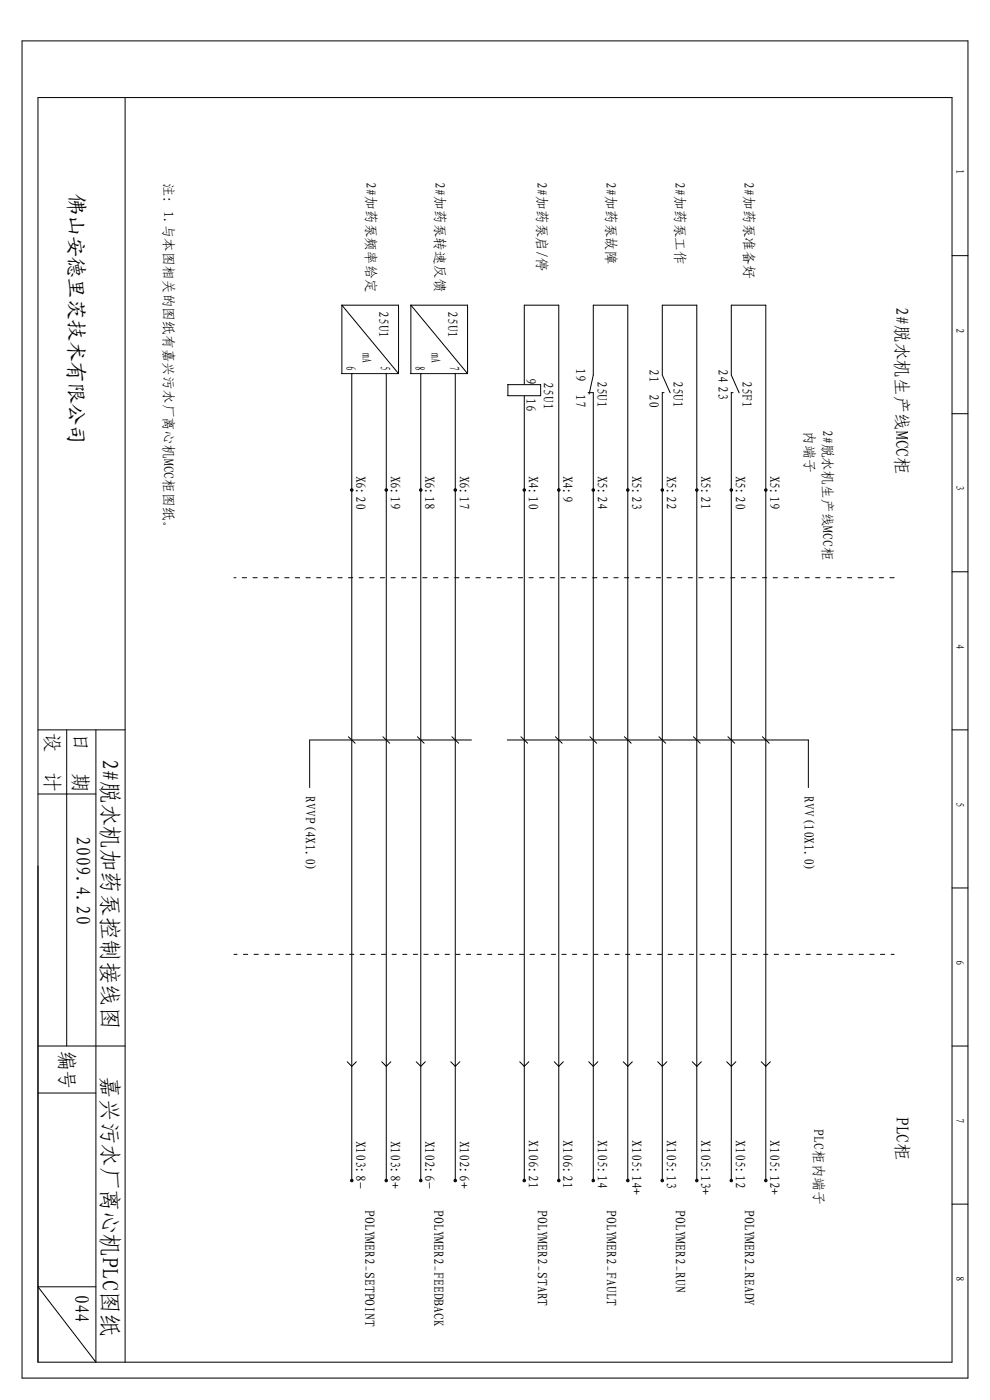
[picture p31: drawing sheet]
<svg xmlns="http://www.w3.org/2000/svg" width="210mm" height="297mm" viewBox="0 0 210 297" stroke-linecap="round" stroke-linejoin="round" font-family="sans-serif">
<defs><g id="words">
<g font-size="4.8">
<text x="21.7" y="160.9" transform="rotate(90 21.7 160.9)">2#脱水机加药泵控制接线图</text>
<text x="21.7" y="228.4" transform="rotate(90 21.7 228.4)">嘉兴污水厂离心机PLC图纸</text>
</g>
<text font-size="4.5" x="14.6" y="41.2" transform="rotate(90 14.6 41.2)">佛山安德里茨技术有限公司</text>
<g font-size="4.2">
<text x="9.7" y="155.5" transform="rotate(90 9.7 155.5)">设</text>
<text x="15.6" y="155.6" transform="rotate(90 15.6 155.6)">日</text>
<text x="9.7" y="163.9" transform="rotate(90 9.7 163.9)">计</text>
<text x="15.6" y="164" transform="rotate(90 15.6 164)">期</text>
<text x="16.2" y="177.4" transform="rotate(90 16.2 177.4)">2009.4.20</text>
<text x="12.8" y="222.9" transform="rotate(90 12.8 222.9)">编号</text>
<text x="15.9" y="274.5" transform="rotate(90 15.9 274.5)">044</text>
</g>
<g font-size="3.7">
<text x="190" y="65.2" transform="rotate(90 190 65.2)">2#脱水机生产线MCC柜</text>
<text x="190" y="236.9" transform="rotate(90 190 236.9)">PLC柜</text>
</g>
<g font-size="2.9">
<text x="34.7" y="38.9" transform="rotate(90 34.7 38.9)">注：1.与本图相关的图纸有嘉兴污水厂离心机MCC柜图纸。</text>
<text x="77.6" y="38.7" transform="rotate(90 77.6 38.7)">2#加药泵频率给定</text>
<text x="92.3" y="38.7" transform="rotate(90 92.3 38.7)">2#加药泵转速反馈</text>
<text x="114" y="38.7" transform="rotate(90 114 38.7)">2#加药泵启/停</text>
<text x="128.6" y="38.7" transform="rotate(90 128.6 38.7)">2#加药泵故障</text>
<text x="143.2" y="38.7" transform="rotate(90 143.2 38.7)">2#加药泵工作</text>
<text x="157.9" y="38.7" transform="rotate(90 157.9 38.7)">2#加药泵准备好</text>
<text x="80.3" y="65.9" transform="rotate(90 80.3 65.9)">25U1</text>
<text x="95" y="65.9" transform="rotate(90 95 65.9)">25U1</text>
<text x="73.4" y="77.6" transform="rotate(90 73.4 77.6)">6</text>
<text x="76.8" y="75" transform="rotate(90 76.8 75)">mA</text>
<text x="80.7" y="77.6" transform="rotate(90 80.7 77.6)">5</text>
<text x="88" y="77.6" transform="rotate(90 88 77.6)">8</text>
<text x="91.4" y="75" transform="rotate(90 91.4 75)">mA</text>
<text x="95.4" y="77.6" transform="rotate(90 95.4 77.6)">7</text>
<text x="111.6" y="80.1" transform="rotate(90 111.6 80.1)">9</text>
<text x="115.3" y="81.1" transform="rotate(90 115.3 81.1)">25U1</text>
<text x="122.1" y="78.2" transform="rotate(90 122.1 78.2)">19</text>
<text x="122.1" y="83.7" transform="rotate(90 122.1 83.7)">17</text>
<text x="126.6" y="80.8" transform="rotate(90 126.6 80.8)">25U1</text>
<text x="137.7" y="83.7" transform="rotate(90 137.7 83.7)">20</text>
<text x="137.7" y="78.2" transform="rotate(90 137.7 78.2)">21</text>
<text x="142.8" y="80.8" transform="rotate(90 142.8 80.8)">25U1</text>
<text x="152.3" y="78.2" transform="rotate(90 152.3 78.2)">24</text>
<text x="152.3" y="82" transform="rotate(90 152.3 82)">23</text>
<text x="157.4" y="80.8" transform="rotate(90 157.4 80.8)">25F1</text>
<text x="111.6" y="84.4" transform="rotate(90 111.6 84.4)">16</text>
<text x="170.7" y="91.5" transform="rotate(90 170.7 91.5)">内端子</text>
<text x="174.5" y="91.2" transform="rotate(90 174.5 91.2)">2#脱水机生产线MCC柜</text>
<text x="75.5" y="100.9" transform="rotate(90 75.5 100.9)">X6:20</text>
<text x="82.8" y="100.9" transform="rotate(90 82.8 100.9)">X6:19</text>
<text x="90.1" y="100.9" transform="rotate(90 90.1 100.9)">X6:18</text>
<text x="97.4" y="100.9" transform="rotate(90 97.4 100.9)">X6:17</text>
<text x="112.1" y="100.9" transform="rotate(90 112.1 100.9)">X4:10</text>
<text x="119.4" y="100.9" transform="rotate(90 119.4 100.9)">X4:9</text>
<text x="126.7" y="100.9" transform="rotate(90 126.7 100.9)">X5:24</text>
<text x="134" y="100.9" transform="rotate(90 134 100.9)">X5:23</text>
<text x="141.4" y="100.9" transform="rotate(90 141.4 100.9)">X5:22</text>
<text x="148.7" y="100.9" transform="rotate(90 148.7 100.9)">X5:21</text>
<text x="156" y="100.9" transform="rotate(90 156 100.9)">X5:20</text>
<text x="163.3" y="100.9" transform="rotate(90 163.3 100.9)">X5:19</text>
<text x="64.8" y="168.9" transform="rotate(90 64.8 168.9)">RVVP(4X1.0)</text>
<text x="170.6" y="168.9" transform="rotate(90 170.6 168.9)">RVV(10X1.0)</text>
<text x="172.6" y="239.6" transform="rotate(90 172.6 239.6)">PLC柜内端子</text>
<text x="75.5" y="242" transform="rotate(90 75.5 242)">X103:8-</text>
<text x="82.8" y="242" transform="rotate(90 82.8 242)">X103:8+</text>
<text x="90.1" y="242" transform="rotate(90 90.1 242)">X102:6-</text>
<text x="97.4" y="242" transform="rotate(90 97.4 242)">X102:6+</text>
<text x="112.1" y="241.9" transform="rotate(90 112.1 241.9)">X106:21</text>
<text x="119.4" y="241.9" transform="rotate(90 119.4 241.9)">X106:21</text>
<text x="126.7" y="241.9" transform="rotate(90 126.7 241.9)">X105:14</text>
<text x="134" y="241.9" transform="rotate(90 134 241.9)">X105:14+</text>
<text x="141.3" y="241.9" transform="rotate(90 141.3 241.9)">X105:13</text>
<text x="148.7" y="241.9" transform="rotate(90 148.7 241.9)">X105:13+</text>
<text x="156" y="241.9" transform="rotate(90 156 241.9)">X105:12</text>
<text x="163.3" y="241.9" transform="rotate(90 163.3 241.9)">X105:12+</text>
<text x="77.4" y="256.7" transform="rotate(90 77.4 256.7)">POLYMER2_SETPOINT</text>
<text x="92" y="256.7" transform="rotate(90 92 256.7)">POLYMER2_FEEDBACK</text>
<text x="114" y="256.7" transform="rotate(90 114 256.7)">POLYMER2_START</text>
<text x="128.6" y="256.7" transform="rotate(90 128.6 256.7)">POLYMER2_FAULT</text>
<text x="143.2" y="256.7" transform="rotate(90 143.2 256.7)">POLYMER2_RUN</text>
<text x="157.9" y="256.7" transform="rotate(90 157.9 256.7)">POLYMER2_READY</text>
</g>
<g font-size="2.4">
<text x="202.8" y="35.9" transform="rotate(90 202.8 35.9)">1</text>
<text x="202.8" y="69.5" transform="rotate(90 202.8 69.5)">2</text>
<text x="202.8" y="102.9" transform="rotate(90 202.8 102.9)">3</text>
<text x="202.8" y="136.6" transform="rotate(90 202.8 136.6)">4</text>
<text x="202.8" y="170.1" transform="rotate(90 202.8 170.1)">5</text>
<text x="202.8" y="203.6" transform="rotate(90 202.8 203.6)">6</text>
<text x="202.8" y="237.2" transform="rotate(90 202.8 237.2)">7</text>
<text x="202.8" y="270.7" transform="rotate(90 202.8 270.7)">8</text>
</g>
</g></defs>
<g fill="none" stroke="#000" stroke-width=".21">
<path d="M4.7 8.7h200.6v283.7h-200.6zM8.1 20.7h193.8v268.3h-193.8zM26.5 20.7v268.3M201.9 54.2h3.4M72.5 64.7l12 14.6M72.5 64.7v14.6h12M72.5 64.7h12v14.6M74.6 79.3v171.4M81.9 79.3v171.4M87.1 64.7l12.1 14.6M87.1 64.7h12.1v14.6M87.1 64.7v14.6h12.1"/>
<path d="M89.2 79.3v171.4M96.6 79.3v171.4M107.7 81.6h7v2.4h-7zM111.2 84v166.7M111.2 81.6v-16.9h7.3v186M124.7 83.3h1.1v167.4M125 83.6l.8-4v-14.9h7.4v186M140.8 83.3h-.3v167.4M142.1 83.3l-1.6-3.7v-14.9h7.3v186M155.5 83.3h-.4v167.4M156.8 83.3l-1.7-3.7v-14.9h7.3v186M201.9 87.8h3.4"/>
<path d="M201.9 121.3h3.4M8.1 154.9h18.4M14.1 154.9v67M20.3 154.9v134.1l-12.2-16h12.2M73.9 156.3l1.4 1.4M81.2 156.3l1.4 1.4M88.5 156.3l1.5 1.4M95.8 156.3l1.5 1.4M100 157h-34.3v10.1M107.6 157h63.8v10.1M110.5 156.3l1.4 1.4M117.8 156.3l1.4 1.4"/>
<path d="M125.1 156.3l1.5 1.4M132.4 156.3l1.5 1.4M139.8 156.3l1.4 1.4M147.1 156.3l1.4 1.4M154.4 156.3l1.4 1.4M161.7 156.3l1.4 1.4M201.9 154.9h3.4M8.1 168.5h12.2M8.1 183.7v105.3M201.9 188.4h3.4M8.1 231.9h12.2M8.1 221.9h18.4"/>
<path d="M73.6 225.3l1 .9 1-.9M81 225.3l.9 .9 1-.9M88.3 225.3l.9 .9 1-.9M95.6 225.3l1 .9 .9-.9M110.2 225.3l1 .9 1-.9M117.5 225.3l1 .9 1-.9M124.9 225.3l.9 .9 1-.9M132.2 225.3l1 .9 .9-.9M139.5 225.3l1 .9 .9-.9M146.8 225.3l1 .9 1-.9M154.1 225.3l1 .9 1-.9M161.5 225.3l.9 .9 1-.9"/>
<path d="M201.9 221.9h3.4M201.9 255.5h3.4"/>
</g>
<g fill="#000">
<path d="M74.4 103.6h.2v.7a.38 .38 0 0 1-.4-.2 .38 .38 0 0 1 .2-.5z" fill-rule="evenodd"/>
<path d="M74.6 103.6a.38 .38 0 0 1 .4 .4 .38 .38 0 0 1-.4 .3z" fill-rule="evenodd"/>
<path d="M81.6 103.8l.3-.2v.7a.38 .38 0 0 1-.3-.5z" fill-rule="evenodd"/>
<path d="M81.9 103.6a.38 .38 0 0 1 .4 .4 .38 .38 0 0 1-.4 .3z" fill-rule="evenodd"/>
<path d="M89.1 103.6h.1v.7a.38 .38 0 0 1-.3-.2 .38 .38 0 0 1 .2-.5z" fill-rule="evenodd"/>
<path d="M89.2 103.6a.38 .38 0 0 1 .4 .4 .38 .38 0 0 1-.4 .3z" fill-rule="evenodd"/>
<path d="M96.2 103.8l.4-.2v.7a.38 .38 0 0 1-.4-.5z" fill-rule="evenodd"/>
<path d="M96.6 103.6a.38 .38 0 0 1 .3 .4 .38 .38 0 0 1-.3 .3z" fill-rule="evenodd"/>
<path d="M111 103.6h.2v.7a.38 .38 0 0 1-.4-.2 .38 .38 0 0 1 .2-.5z" fill-rule="evenodd"/>
<path d="M111.2 103.6a.38 .38 0 0 1 .4 .4 .38 .38 0 0 1-.4 .3z" fill-rule="evenodd"/>
<path d="M118.3 103.6h.2v.7a.38 .38 0 0 1-.3-.2 .38 .38 0 0 1 .1-.5z" fill-rule="evenodd"/>
<path d="M118.5 103.6a.38 .38 0 0 1 .4 .4 .38 .38 0 0 1-.4 .3z" fill-rule="evenodd"/>
<path d="M125.6 103.6h.2v.7a.38 .38 0 0 1-.3-.2 .38 .38 0 0 1 .1-.5z" fill-rule="evenodd"/>
<path d="M125.8 103.6a.38 .38 0 0 1 .4 .4 .38 .38 0 0 1-.4 .3z" fill-rule="evenodd"/>
<path d="M132.8 103.8l.4-.2v.7a.38 .38 0 0 1-.4-.5z" fill-rule="evenodd"/>
<path d="M133.2 103.6a.38 .38 0 0 1 .3 .4 .38 .38 0 0 1-.3 .3z" fill-rule="evenodd"/>
<path d="M140.1 103.8l.4-.2v.7a.38 .38 0 0 1-.4-.5z" fill-rule="evenodd"/>
<path d="M140.5 103.6a.38 .38 0 0 1 .3 .4 .38 .38 0 0 1-.3 .3z" fill-rule="evenodd"/>
<path d="M147.6 103.6h.2v.7a.38 .38 0 0 1-.4-.2 .38 .38 0 0 1 .2-.5z" fill-rule="evenodd"/>
<path d="M147.8 103.6a.38 .38 0 0 1 .4 .4 .38 .38 0 0 1-.4 .3z" fill-rule="evenodd"/>
<path d="M154.9 103.6h.2v.7a.38 .38 0 0 1-.4-.2 .38 .38 0 0 1 .2-.5z" fill-rule="evenodd"/>
<path d="M155.1 103.6a.38 .38 0 0 1 .4 .4 .38 .38 0 0 1-.4 .3z" fill-rule="evenodd"/>
<path d="M162.2 103.6h.2v.7a.38 .38 0 0 1-.3-.2 .38 .38 0 0 1 .1-.5z" fill-rule="evenodd"/>
<path d="M162.4 103.6a.38 .38 0 0 1 .4 .4 .38 .38 0 0 1-.4 .3z" fill-rule="evenodd"/>
<path d="M74.4 250.1h.2v.7a.38 .38 0 0 1-.4-.2 .38 .38 0 0 1 .2-.5z" fill-rule="evenodd"/>
<path d="M74.6 250.1a.38 .38 0 0 1 .4 .4 .38 .38 0 0 1-.4 .3z" fill-rule="evenodd"/>
<path d="M81.6 250.3l.3-.2v.7a.38 .38 0 0 1-.3-.5z" fill-rule="evenodd"/>
<path d="M81.9 250.1a.38 .38 0 0 1 .4 .4 .38 .38 0 0 1-.4 .3z" fill-rule="evenodd"/>
<path d="M88.9 250.3l.3-.2v.7a.38 .38 0 0 1-.3-.5z" fill-rule="evenodd"/>
<path d="M89.2 250.1a.38 .38 0 0 1 .4 .4 .38 .38 0 0 1-.4 .3z" fill-rule="evenodd"/>
<path d="M96.2 250.3l.4-.2v.7a.38 .38 0 0 1-.4-.5z" fill-rule="evenodd"/>
<path d="M96.6 250.1a.38 .38 0 0 1 .3 .4 .38 .38 0 0 1-.3 .3z" fill-rule="evenodd"/>
<path d="M110.9 250.3l.3-.2v.7a.38 .38 0 0 1-.3-.5z" fill-rule="evenodd"/>
<path d="M111.2 250.1a.38 .38 0 0 1 .4 .4 .38 .38 0 0 1-.4 .3z" fill-rule="evenodd"/>
<path d="M118.3 250.1h.2v.7a.38 .38 0 0 1-.3-.2 .38 .38 0 0 1 .1-.5z" fill-rule="evenodd"/>
<path d="M118.5 250.1a.38 .38 0 0 1 .4 .4 .38 .38 0 0 1-.4 .3z" fill-rule="evenodd"/>
<path d="M125.5 250.3l.3-.2v.7a.38 .38 0 0 1-.3-.5z" fill-rule="evenodd"/>
<path d="M125.8 250.1a.38 .38 0 0 1 .4 .4 .38 .38 0 0 1-.4 .3z" fill-rule="evenodd"/>
<path d="M132.8 250.3l.4-.2v.7a.38 .38 0 0 1-.4-.5z" fill-rule="evenodd"/>
<path d="M133.2 250.1a.38 .38 0 0 1 .3 .4 .38 .38 0 0 1-.3 .3z" fill-rule="evenodd"/>
<path d="M140.1 250.3l.4-.2v.7a.38 .38 0 0 1-.4-.5z" fill-rule="evenodd"/>
<path d="M140.5 250.1a.38 .38 0 0 1 .3 .4 .38 .38 0 0 1-.3 .3z" fill-rule="evenodd"/>
<path d="M147.5 250.3l.3-.2v.7a.38 .38 0 0 1-.3-.5z" fill-rule="evenodd"/>
<path d="M147.8 250.1a.38 .38 0 0 1 .4 .4 .38 .38 0 0 1-.4 .3z" fill-rule="evenodd"/>
<path d="M154.9 250.1h.2v.7a.38 .38 0 0 1-.4-.2 .38 .38 0 0 1 .2-.5z" fill-rule="evenodd"/>
<path d="M155.1 250.1a.38 .38 0 0 1 .4 .4 .38 .38 0 0 1-.4 .3z" fill-rule="evenodd"/>
<path d="M162.2 250.1h.2v.7a.38 .38 0 0 1-.3-.2 .38 .38 0 0 1 .1-.5z" fill-rule="evenodd"/>
<path d="M162.4 250.1a.38 .38 0 0 1 .4 .4 .38 .38 0 0 1-.4 .3z" fill-rule="evenodd"/>
</g>
<path d="M189.6 202.5h-140" fill="none" stroke="#000" stroke-width=".21" stroke-dasharray=".9 1.4" stroke-dashoffset=".2"/>
<path d="M189.6 122.6h-140" fill="none" stroke="#000" stroke-width=".21" stroke-dasharray=".9 1.4"/>
<use href="#words"/>
</svg>
